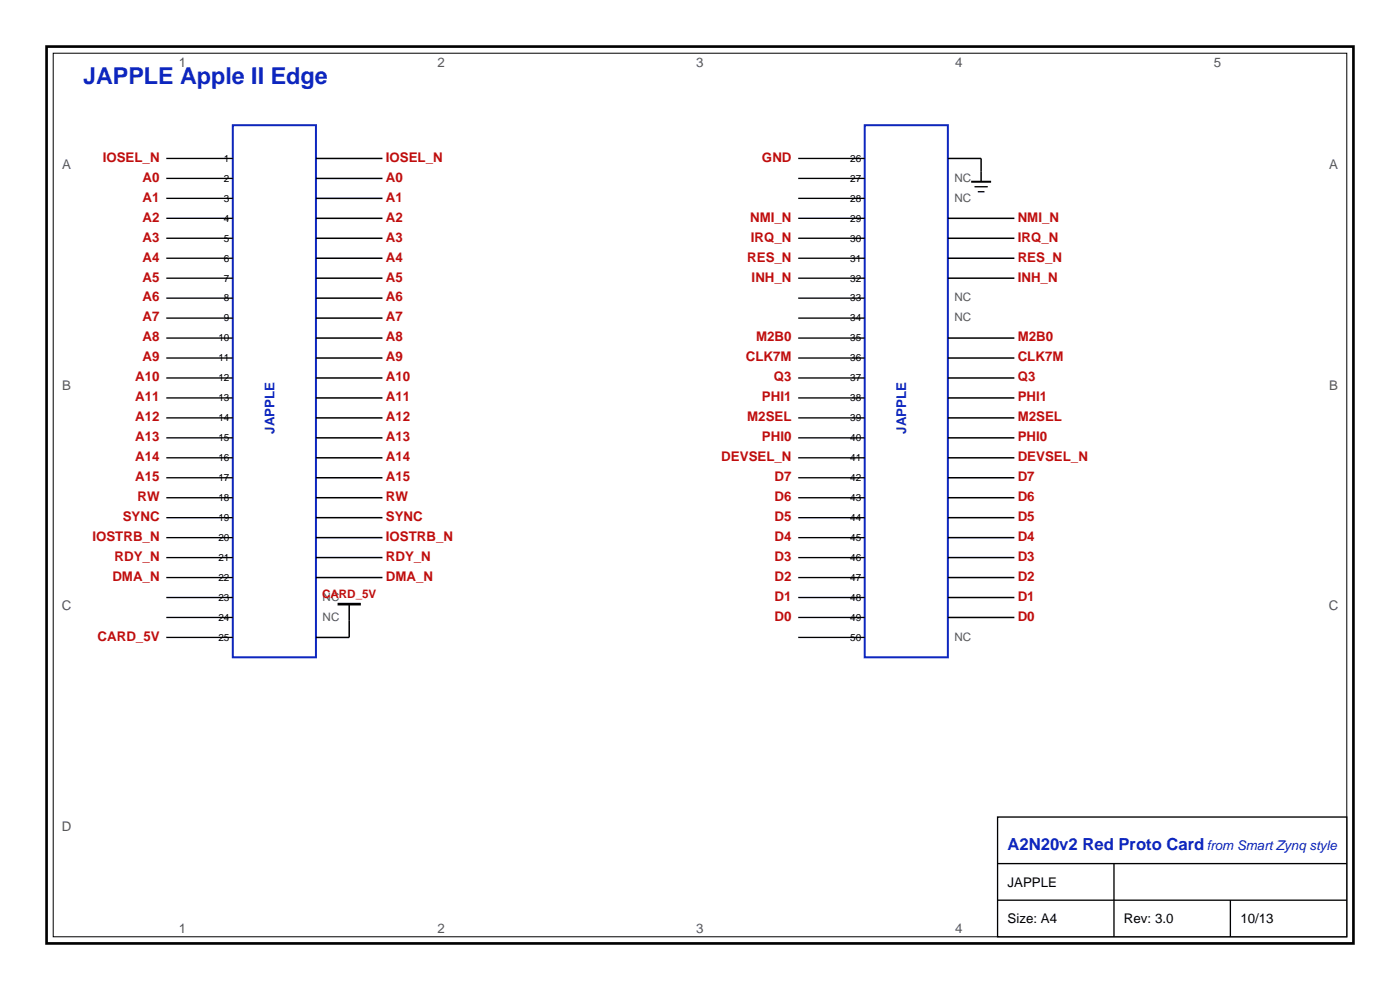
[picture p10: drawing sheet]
<svg xmlns="http://www.w3.org/2000/svg" width="297mm" height="210mm" viewBox="0 0 297 210" stroke-linecap="round" stroke-linejoin="round" font-family="sans-serif">
<defs><g id="words">
<text font-size="4.9" fill="#0d26bf" x="17.6" y="17.7">JAPPLE Apple II Edge</text>
<text font-size="3.5" fill="#0d26bf" x="213.7" y="180.4">A2N20v2 Red Proto Card</text>
<g font-size="2.8" fill="#595959">
<text x="37.9" y="14.1">1</text>
<text x="92.8" y="14.1">2</text>
<text x="147.7" y="14.1">3</text>
<text x="202.6" y="14.1">4</text>
<text x="257.5" y="14.1">5</text>
<text x="13.2" y="35.8">A</text>
<text x="281.9" y="35.8">A</text>
<text x="13.2" y="82.6">B</text>
<text x="281.9" y="82.6">B</text>
<text x="13.1" y="129.5">C</text>
<text x="281.9" y="129.5">C</text>
<text x="13.1" y="176.3">D</text>
<text x="37.9" y="198">1</text>
<text x="92.8" y="198">2</text>
<text x="147.7" y="198">3</text>
<text x="202.6" y="198">4</text>
</g>
<g font-size="2.8" fill="#bf0d0d">
<text x="21.8" y="34.3">IOSEL_N</text>
<text x="81.8" y="34.3">IOSEL_N</text>
<text x="161.7" y="34.3">GND</text>
<text x="30.3" y="38.5">A0</text>
<text x="81.8" y="38.5">A0</text>
<text x="30.3" y="42.8">A1</text>
<text x="30.3" y="47">A2</text>
<text x="81.8" y="42.8">A1</text>
<text x="81.8" y="47">A2</text>
<text x="159.1" y="47">NMI_N</text>
<text x="215.9" y="47">NMI_N</text>
<text x="30.3" y="51.2">A3</text>
<text x="81.8" y="51.2">A3</text>
<text x="159.3" y="51.2">IRQ_N</text>
<text x="215.9" y="51.2">IRQ_N</text>
<text x="30.3" y="55.5">A4</text>
<text x="30.3" y="59.7">A5</text>
<text x="81.8" y="55.5">A4</text>
<text x="81.8" y="59.7">A5</text>
<text x="158.5" y="55.5">RES_N</text>
<text x="159.5" y="59.7">INH_N</text>
<text x="215.9" y="55.5">RES_N</text>
<text x="215.9" y="59.7">INH_N</text>
<text x="30.3" y="63.9">A6</text>
<text x="81.8" y="63.9">A6</text>
<text x="30.3" y="68.2">A7</text>
<text x="81.8" y="68.2">A7</text>
<text x="30.3" y="72.4">A8</text>
<text x="30.3" y="76.6">A9</text>
<text x="81.8" y="72.4">A8</text>
<text x="81.8" y="76.6">A9</text>
<text x="158.2" y="76.6">CLK7M</text>
<text x="160.4" y="72.4">M2B0</text>
<text x="215.9" y="72.4">M2B0</text>
<text x="215.9" y="76.6">CLK7M</text>
<text x="28.7" y="80.9">A10</text>
<text x="81.8" y="80.9">A10</text>
<text x="164.2" y="80.9">Q3</text>
<text x="215.9" y="80.9">Q3</text>
<text x="28.7" y="85.1">A11</text>
<text x="28.7" y="89.3">A12</text>
<text x="81.8" y="85.1">A11</text>
<text x="81.8" y="89.3">A12</text>
<text x="158.5" y="89.3">M2SEL</text>
<text x="161.6" y="85.1">PHI1</text>
<text x="215.9" y="85.1">PHI1</text>
<text x="215.9" y="89.3">M2SEL</text>
<text x="28.7" y="93.6">A13</text>
<text x="81.8" y="93.6">A13</text>
<text x="161.6" y="93.6">PHI0</text>
<text x="215.9" y="93.6">PHI0</text>
<text x="28.7" y="97.8">A14</text>
<text x="81.8" y="97.8">A14</text>
<text x="153" y="97.8">DEVSEL_N</text>
<text x="215.9" y="97.8">DEVSEL_N</text>
<text x="28.7" y="102">A15</text>
<text x="29.2" y="106.3">RW</text>
<text x="81.8" y="102">A15</text>
<text x="81.8" y="106.3">RW</text>
<text x="164.3" y="102">D7</text>
<text x="164.3" y="106.3">D6</text>
<text x="215.9" y="102">D7</text>
<text x="215.9" y="106.3">D6</text>
<text x="26" y="110.5">SYNC</text>
<text x="81.8" y="110.5">SYNC</text>
<text x="164.3" y="110.5">D5</text>
<text x="215.9" y="110.5">D5</text>
<text x="19.6" y="114.7">IOSTRB_N</text>
<text x="24.3" y="119">RDY_N</text>
<text x="81.8" y="114.7">IOSTRB_N</text>
<text x="81.8" y="119">RDY_N</text>
<text x="164.3" y="114.7">D4</text>
<text x="164.3" y="119">D3</text>
<text x="215.9" y="114.7">D4</text>
<text x="215.9" y="119">D3</text>
<text x="23.8" y="123.2">DMA_N</text>
<text x="81.8" y="123.2">DMA_N</text>
<text x="164.3" y="123.2">D2</text>
<text x="215.9" y="123.2">D2</text>
<text x="164.3" y="127.4">D1</text>
<text x="164.3" y="131.7">D0</text>
<text x="215.9" y="127.4">D1</text>
<text x="215.9" y="131.7">D0</text>
<text x="20.7" y="135.9">CARD_5V</text>
</g>
<g font-size="2.8" fill="#0d26bf">
<text x="58.2" y="92" transform="rotate(-90 58.2 92)">JAPPLE</text>
<text x="192.3" y="92" transform="rotate(-90 192.3 92)">JAPPLE</text>
<text x="256" y="180.4">from Smart Zynq style</text>
</g>
<g font-size="2.8">
<text x="213.7" y="188.1">JAPPLE</text>
<text x="213.7" y="195.9">Size: A4</text>
<text x="238.4" y="195.9">Rev: 3.0</text>
<text x="263.1" y="195.9">10/13</text>
</g>
<g font-size="2.5" fill="#595959">
<text x="202.5" y="38.5">NC</text>
<text x="202.5" y="42.8">NC</text>
<text x="202.5" y="63.9">NC</text>
<text x="202.5" y="68.2">NC</text>
<text x="68.4" y="127.4">NC</text>
<text x="68.4" y="131.7">NC</text>
<text x="202.5" y="135.9">NC</text>
</g>
<text font-size="2.5" fill="#bf0d0d" x="68.3" y="126.7">CARD_5V</text>
<g font-size="2.1">
<text x="47.5" y="34.3">1</text>
<text x="180.4" y="34.3">26</text>
<text x="47.5" y="38.5">2</text>
<text x="180.4" y="38.5">27</text>
<text x="47.5" y="42.8">3</text>
<text x="47.5" y="47">4</text>
<text x="180.4" y="42.8">28</text>
<text x="180.4" y="47">29</text>
<text x="47.5" y="51.2">5</text>
<text x="180.4" y="51.2">30</text>
<text x="47.5" y="55.5">6</text>
<text x="47.5" y="59.7">7</text>
<text x="180.4" y="55.5">31</text>
<text x="180.4" y="59.7">32</text>
<text x="47.5" y="63.9">8</text>
<text x="180.4" y="63.9">33</text>
<text x="47.5" y="68.2">9</text>
<text x="180.4" y="68.2">34</text>
<text x="46.3" y="72.4">10</text>
<text x="46.3" y="76.6">11</text>
<text x="180.4" y="72.4">35</text>
<text x="180.4" y="76.6">36</text>
<text x="46.3" y="80.9">12</text>
<text x="180.4" y="80.9">37</text>
<text x="46.3" y="85.1">13</text>
<text x="46.3" y="89.3">14</text>
<text x="180.4" y="85.1">38</text>
<text x="180.4" y="89.3">39</text>
<text x="46.3" y="93.6">15</text>
<text x="180.4" y="93.6">40</text>
<text x="46.3" y="97.8">16</text>
<text x="180.4" y="97.8">41</text>
<text x="46.3" y="102">17</text>
<text x="46.3" y="106.3">18</text>
<text x="180.4" y="102">42</text>
<text x="180.4" y="106.3">43</text>
<text x="46.3" y="110.5">19</text>
<text x="180.4" y="110.5">44</text>
<text x="46.3" y="114.7">20</text>
<text x="46.3" y="119">21</text>
<text x="180.4" y="114.7">45</text>
<text x="180.4" y="119">46</text>
<text x="46.3" y="123.2">22</text>
<text x="180.4" y="123.2">47</text>
<text x="46.3" y="127.4">23</text>
<text x="46.3" y="131.7">24</text>
<text x="180.4" y="127.4">48</text>
<text x="180.4" y="131.7">49</text>
<text x="46.3" y="135.9">25</text>
<text x="180.4" y="135.9">50</text>
</g>
</g></defs>
<path d="M9.9 9.9h277.2v190.2h-277.2z" fill="none" stroke="#000" stroke-width=".56"/>
<path d="M11.3 11.3h274.4v187.4h-274.4z" fill="none" stroke="#000" stroke-width=".21"/>
<path d="M211.6 173.3h74.1v25.4h-74.1z" fill-rule="evenodd" fill="#fff" stroke="#000" stroke-width=".28"/>
<g fill="none" stroke="#000" stroke-width=".28">
<path d="M35.3 33.6h14.1M35.3 37.8h14.1M169.3 33.6h14.1M169.3 37.8h14.1M206.7 39.6h2.8M35.3 42.1h14.1M35.3 46.3h14.1M35.3 50.5h14.1M35.3 54.8h14.1M35.3 59h14.1M169.3 42.1h14.1M169.3 46.3h14.1"/>
<path d="M169.3 50.5h14.1M169.3 54.8h14.1M169.3 59h14.1M207.4 40.7h1.4M35.3 63.2h14.1M35.3 67.5h14.1M35.3 71.7h14.1M35.3 75.9h14.1M169.3 63.2h14.1M169.3 67.5h14.1M169.3 71.7h14.1M169.3 75.9h14.1"/>
<path d="M35.3 80.2h14.1M35.3 84.4h14.1M35.3 88.6h14.1M35.3 92.9h14.1M35.3 97.1h14.1M169.3 80.2h14.1M169.3 84.4h14.1M169.3 88.6h14.1M169.3 92.9h14.1M169.3 97.1h14.1M35.3 101.3h14.1M35.3 105.6h14.1"/>
<path d="M35.3 109.8h14.1M35.3 114h14.1M35.3 118.3h14.1M169.3 101.3h14.1M169.3 105.6h14.1M169.3 109.8h14.1M169.3 114h14.1M169.3 118.3h14.1M35.3 122.5h14.1M35.3 126.7h14.1M35.3 131h14.1M35.3 135.2h14.1"/>
<path d="M169.3 122.5h14.1M169.3 126.7h14.1M169.3 131h14.1M169.3 135.2h14.1M211.6 190.9h74.1M211.6 183.2h74.1M236.3 183.2v15.5M261 190.9v7.8"/>
</g>
<path d="M49.4 26.6h17.6v112.8h-17.6zM183.4 26.6h17.7v112.8h-17.7z" fill="none" stroke="#0d26bf" stroke-width=".42"/>
<g fill="none" stroke="#000" stroke-width=".32">
<path d="M67 33.6h14.1M67 37.8h14.1M201.1 33.6h7v4.9M67 42.1h14.1M67 46.3h14.1M67 50.5h14.1M67 54.8h14.1M67 59h14.1M201.1 46.3h14.1M201.1 50.5h14.1M201.1 54.8h14.1M201.1 59h14.1"/>
<path d="M67 63.2h14.1M67 67.5h14.1M67 71.7h14.1M67 75.9h14.1M201.1 71.7h14.1M201.1 75.9h14.1M67 80.2h14.1M67 84.4h14.1M67 88.6h14.1M67 92.9h14.1M67 97.1h14.1M201.1 80.2h14.1"/>
<path d="M201.1 84.4h14.1M201.1 88.6h14.1M201.1 92.9h14.1M201.1 97.1h14.1M67 101.3h14.1M67 105.6h14.1M67 109.8h14.1M67 114h14.1M67 118.3h14.1M201.1 101.3h14.1M201.1 105.6h14.1M201.1 109.8h14.1"/>
<path d="M201.1 114h14.1M201.1 118.3h14.1M67 122.5h14.1M74.1 128.2v7h-7.1M201.1 122.5h14.1M201.1 126.7h14.1M201.1 131h14.1"/>
</g>
<path d="M71.6 128.2h5" fill="none" stroke="#000" stroke-width=".56"/>
<path d="M206 38.5h4.3" fill="none" stroke="#000" stroke-width=".42"/>
<use href="#words"/>
</svg>
